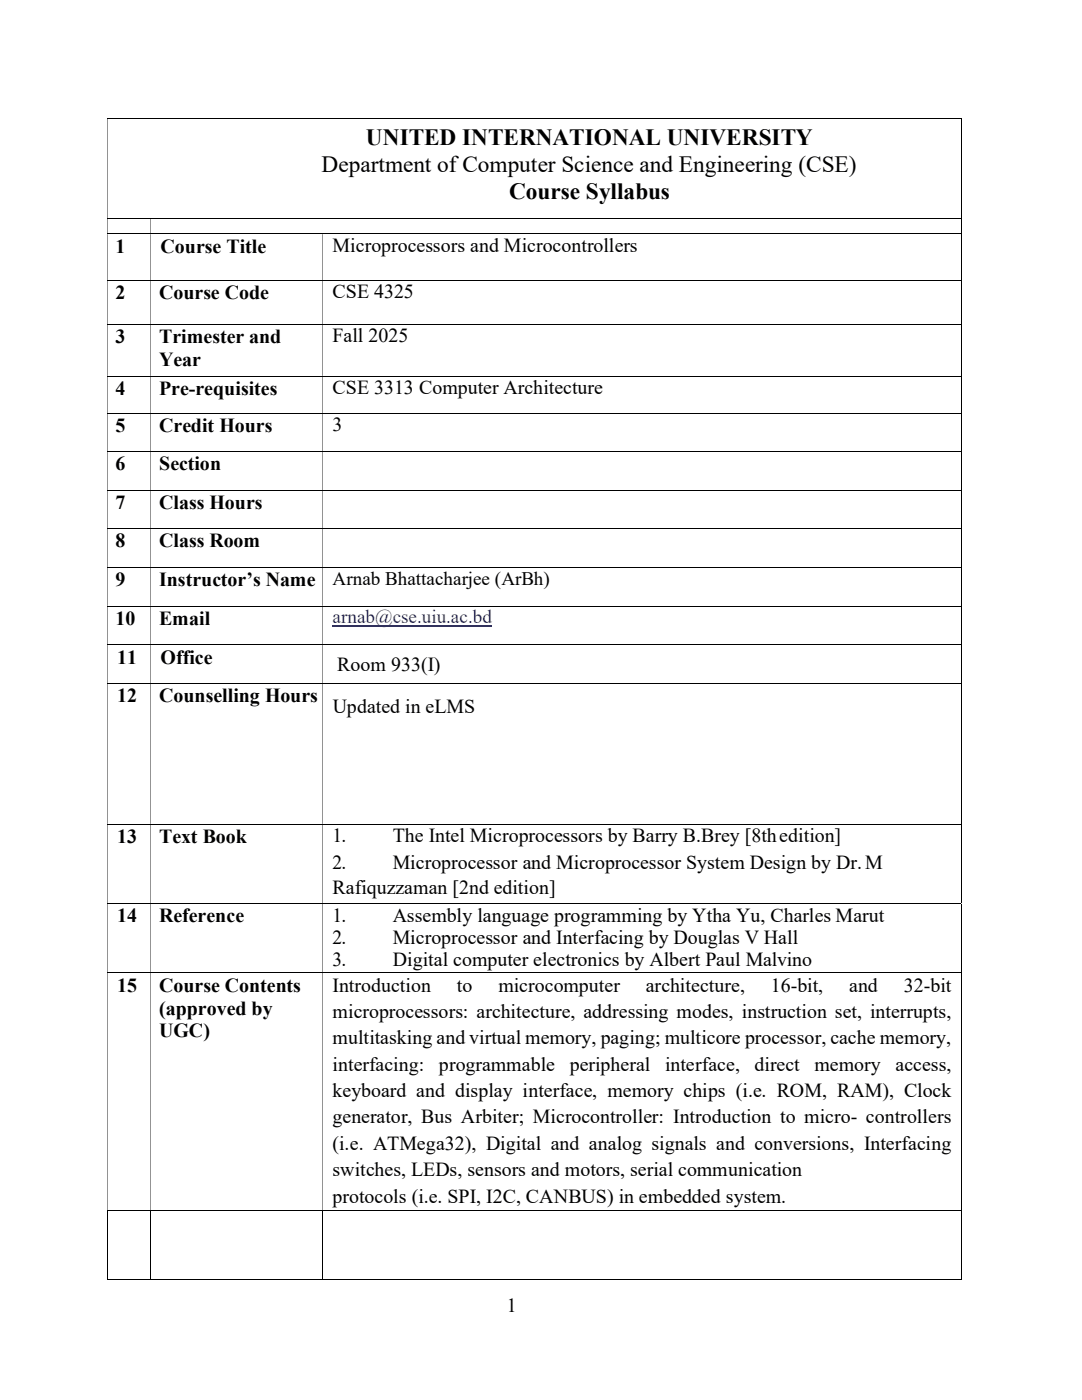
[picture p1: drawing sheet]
<svg xmlns="http://www.w3.org/2000/svg" width="216mm" height="279mm" viewBox="0 0 216 279" stroke-linecap="round" stroke-linejoin="round" font-family="sans-serif">
<defs><g id="words">
<g font-size="4.6">
<text x="73" y="29">UNITED INTERNATIONAL UNIVERSITY</text>
<text x="64.2" y="34.2">Department of Computer Science and Engineering (CSE)</text>
<text x="101.6" y="39.8">Course Syllabus</text>
</g>
<g font-size="4">
<text x="23.1" y="50.4">1</text>
<text x="32" y="50.4">Course Title</text>
<text x="66.4" y="50.2">Microprocessors and Microcontrollers</text>
<text x="23.1" y="59.7">2</text>
<text x="31.7" y="59.7">Course Code</text>
<text x="66.4" y="59.6">CSE 4325</text>
<text x="23.1" y="68.5">3</text>
<text x="31.7" y="68.5">Trimester and</text>
<text x="66.4" y="68.3">Fall 2025</text>
<text x="31.7" y="73.1">Year</text>
<text x="23.1" y="78.8">4</text>
<text x="31.7" y="78.8">Pre-requisites</text>
<text x="66.4" y="78.7">CSE 3313 Computer Architecture</text>
<text x="23.1" y="86.2">5</text>
<text x="31.7" y="86.2">Credit Hours</text>
<text x="66.4" y="86.1">3</text>
<text x="23.1" y="93.9">6</text>
<text x="31.7" y="93.9">Section</text>
<text x="23.1" y="101.6">7</text>
<text x="31.7" y="101.6">Class Hours</text>
<text x="23.1" y="109.3">8</text>
<text x="31.7" y="109.3">Class Room</text>
<text x="23.1" y="117">9</text>
<text x="31.7" y="117">Instructor’s Name</text>
<text x="23.1" y="124.7">10</text>
<text x="31.7" y="124.7">Email</text>
<text x="23.4" y="132.4">11</text>
<text x="32" y="132.4">Office</text>
<text x="67.3" y="133.9">Room 933(I)</text>
<text x="23.4" y="140.1">12</text>
<text x="31.7" y="140.1">Counselling Hours</text>
<text x="66.4" y="142.2">Updated in eLMS</text>
<text x="23.4" y="168.2">13</text>
<text x="31.7" y="168.2">Text Book</text>
<text x="66.4" y="168.1">1.</text>
<text x="66.4" y="173.4">2.</text>
<text x="78.4" y="168.1">The Intel Microprocessors by Barry B.Brey [8th edition]</text>
<text x="78.4" y="173.4">Microprocessor and Microprocessor System Design by Dr. M</text>
<text x="66.4" y="178.5">Rafiquzzaman [2nd edition]</text>
<text x="23.4" y="184.1">14</text>
<text x="31.7" y="184.1">Reference</text>
<text x="66.4" y="183.9">1.</text>
<text x="78.4" y="183.9">Assembly language programming by Ytha Yu, Charles Marut</text>
<text x="66.4" y="188.5">2.</text>
<text x="78.4" y="188.5">Microprocessor and Interfacing by Douglas V Hall</text>
<text x="23.4" y="197.9">15</text>
<text x="31.7" y="197.9">Course Contents</text>
<text x="66.4" y="192.9">3.</text>
<text x="66.4" y="197.9">Introduction</text>
<text x="78.4" y="192.9">Digital computer electronics by Albert Paul Malvino</text>
<text x="91.2" y="197.9">to</text>
<text x="99.5" y="197.9">microcomputer</text>
<text x="128.8" y="197.9">architecture,</text>
<text x="153.8" y="197.9">16-bit,</text>
<text x="169.5" y="197.9">and</text>
<text x="180.4" y="197.9">32-bit</text>
<text x="31.7" y="202.5">(approved by</text>
<text x="66.4" y="203.2">microprocessors: architecture, addressing modes, instruction set, interrupts,</text>
<text x="31.7" y="207.1">UGC)</text>
<text x="66.4" y="208.4">multitasking and virtual memory, paging; multicore processor, cache memory,</text>
<text x="66.4" y="213.7">interfacing:</text>
<text x="87.5" y="213.7">programmable</text>
<text x="113.7" y="213.7">peripheral</text>
<text x="132.7" y="213.7">interface,</text>
<text x="150.6" y="213.7">direct</text>
<text x="162.5" y="213.7">memory</text>
<text x="178.7" y="213.7">access,</text>
<text x="66.4" y="218.9">keyboard and display interface, memory chips (i.e. ROM, RAM), Clock</text>
<text x="66.4" y="224.2">generator, Bus Arbiter; Microcontroller: Introduction to micro- controllers</text>
<text x="66.4" y="229.4">(i.e. ATMega32), Digital and analog signals and conversions, Interfacing</text>
<text x="66.4" y="234.7">switches, LEDs, sensors and motors, serial communication</text>
<text x="66.4" y="240">protocols (i.e. SPI, I2C, CANBUS) in embedded system.</text>
<text x="101.1" y="261.7">1</text>
</g>
<text font-size="3.8" x="66.4" y="116.7">Arnab Bhattacharjee (ArBh)</text>
<text font-size="3.8" fill="#00f" x="66.4" y="124.4">arnab@cse.uiu.ac.bd</text>
</g></defs>
<path d="M21.4 23.6h170.3M191.8 23.6v19.9M21.4 43.6h170.3M191.8 43.6v3.1" fill="none" stroke="#000" stroke-width=".2"/>
<g fill="#000">
<path d="M21.4 23.6l.1 19.9z" fill-rule="evenodd"/>
<path d="M191.7 43.5l.1 .1zM21.4 43.6l.1 3.1zM30 43.6l.1 3.1z" fill-rule="evenodd"/>
</g>
<path d="M66.4 46.7h61v4.4h-61z" fill="#fff"/>
<g fill="none" stroke="#000" stroke-width=".2">
<path d="M21.4 46.7h170.3M21.4 56h170.3M191.8 46.7v9.2M191.8 56v19M21.4 64.7h170.3M21.4 75.1h170.3M191.8 75.1v7.3M21.4 82.5h170.3M21.4 90.1h170.3M21.4 97.8h170.3M191.8 82.5v7.5M191.8 90.1v15.4"/>
<path d="M21.4 105.5h170.3M21.4 113.2h170.3M191.8 105.6v7.6M191.8 113.3v7.6M21.4 120.9h170.3M21.4 128.7h170.3M21.4 136.4h170.3M191.8 121v7.7M191.8 128.7v7.6M191.8 136.4v28M21.4 164.5h170.3M191.8 164.5v15.8"/>
<path d="M21.4 180.3h170.3M21.4 194.1h170.3M191.8 180.3v13.8M191.8 194.2v47.4M21.4 241.6h170.3M21.4 255.4h8.6M21.5 241.6v13.9M30.1 241.6v13.8h34.2M64.4 241.6v13.9M64.4 255.4h127.3M191.8 241.6v13.9"/>
</g>
<g fill="#000">
<path d="M191.7 46.7h.1zM21.4 46.7l.1 9.2zM30 46.7l.1 9.2zM64.3 46.7l.1 9.2z" fill-rule="evenodd"/>
<path d="M191.7 55.9l.1 .1zM21.4 56l.1 8.7zM30 56l.1 8.7zM64.3 56l.1 8.7z" fill-rule="evenodd"/>
<path d="M21.4 64.7l.1 10.3zM30 64.7l.1 10.3zM64.3 64.7l.1 10.3z" fill-rule="evenodd"/>
<path d="M191.7 75l.1 .1zM21.4 75.1l.1 7.3zM30 75.1l.1 7.3zM64.3 75.1l.1 7.3z" fill-rule="evenodd"/>
<path d="M191.7 82.4l.1 .1zM21.4 82.5l.1 7.5zM30 82.5l.1 7.5zM64.3 82.5l.1 7.5z" fill-rule="evenodd"/>
<path d="M191.7 90l.1 .1zM21.4 90.1l.1 7.7zM30 90.1l.1 7.7zM64.3 90.1l.1 7.7z" fill-rule="evenodd"/>
<path d="M21.4 97.8l.1 7.7zM30 97.8l.1 7.7zM64.3 97.8l.1 7.7z" fill-rule="evenodd"/>
<path d="M191.7 105.5l.1 .1zM21.4 105.6l.1 7.6zM30 105.6l.1 7.6zM64.3 105.6l.1 7.6z" fill-rule="evenodd"/>
<path d="M191.7 113.2l.1 .1zM21.4 113.3l.1 7.6zM30 113.3l.1 7.6zM64.3 113.3l.1 7.6z" fill-rule="evenodd"/>
<path d="M191.7 120.9l.1 .1zM21.4 121l.1 7.7zM30 121l.1 7.7zM64.3 121l.1 7.7z" fill-rule="evenodd"/>
<path d="M191.7 128.7h.1zM21.4 128.7l.1 7.6zM30 128.7l.1 7.6zM64.3 128.7l.1 7.6z" fill-rule="evenodd"/>
<path d="M191.7 136.3l.1 .1zM21.4 136.4l.1 28zM30 136.4l.1 28zM64.3 136.4l.1 28z" fill-rule="evenodd"/>
<path d="M191.7 164.4l.1 .1zM21.4 164.5l.1 15.8zM30 164.5l.1 15.8zM64.3 164.5l.1 15.8z" fill-rule="evenodd"/>
<path d="M191.7 180.3h.1zM21.4 180.3l.1 13.8zM30 180.3l.1 13.8zM64.3 180.3l.1 13.8z" fill-rule="evenodd"/>
<path d="M191.7 194.1l.1 .1zM21.4 194.2l.1 47.4zM30 194.2l.1 47.4zM64.3 194.2l.1 47.4z" fill-rule="evenodd"/>
</g>
<path d="M66.4 124.9h31.8" fill="none" stroke="#00f" stroke-width=".21"/>
<path d="M191.7 241.6h.1zM191.7 255.4l.1 .1z" fill="#000"/>
<use href="#words"/>
</svg>
